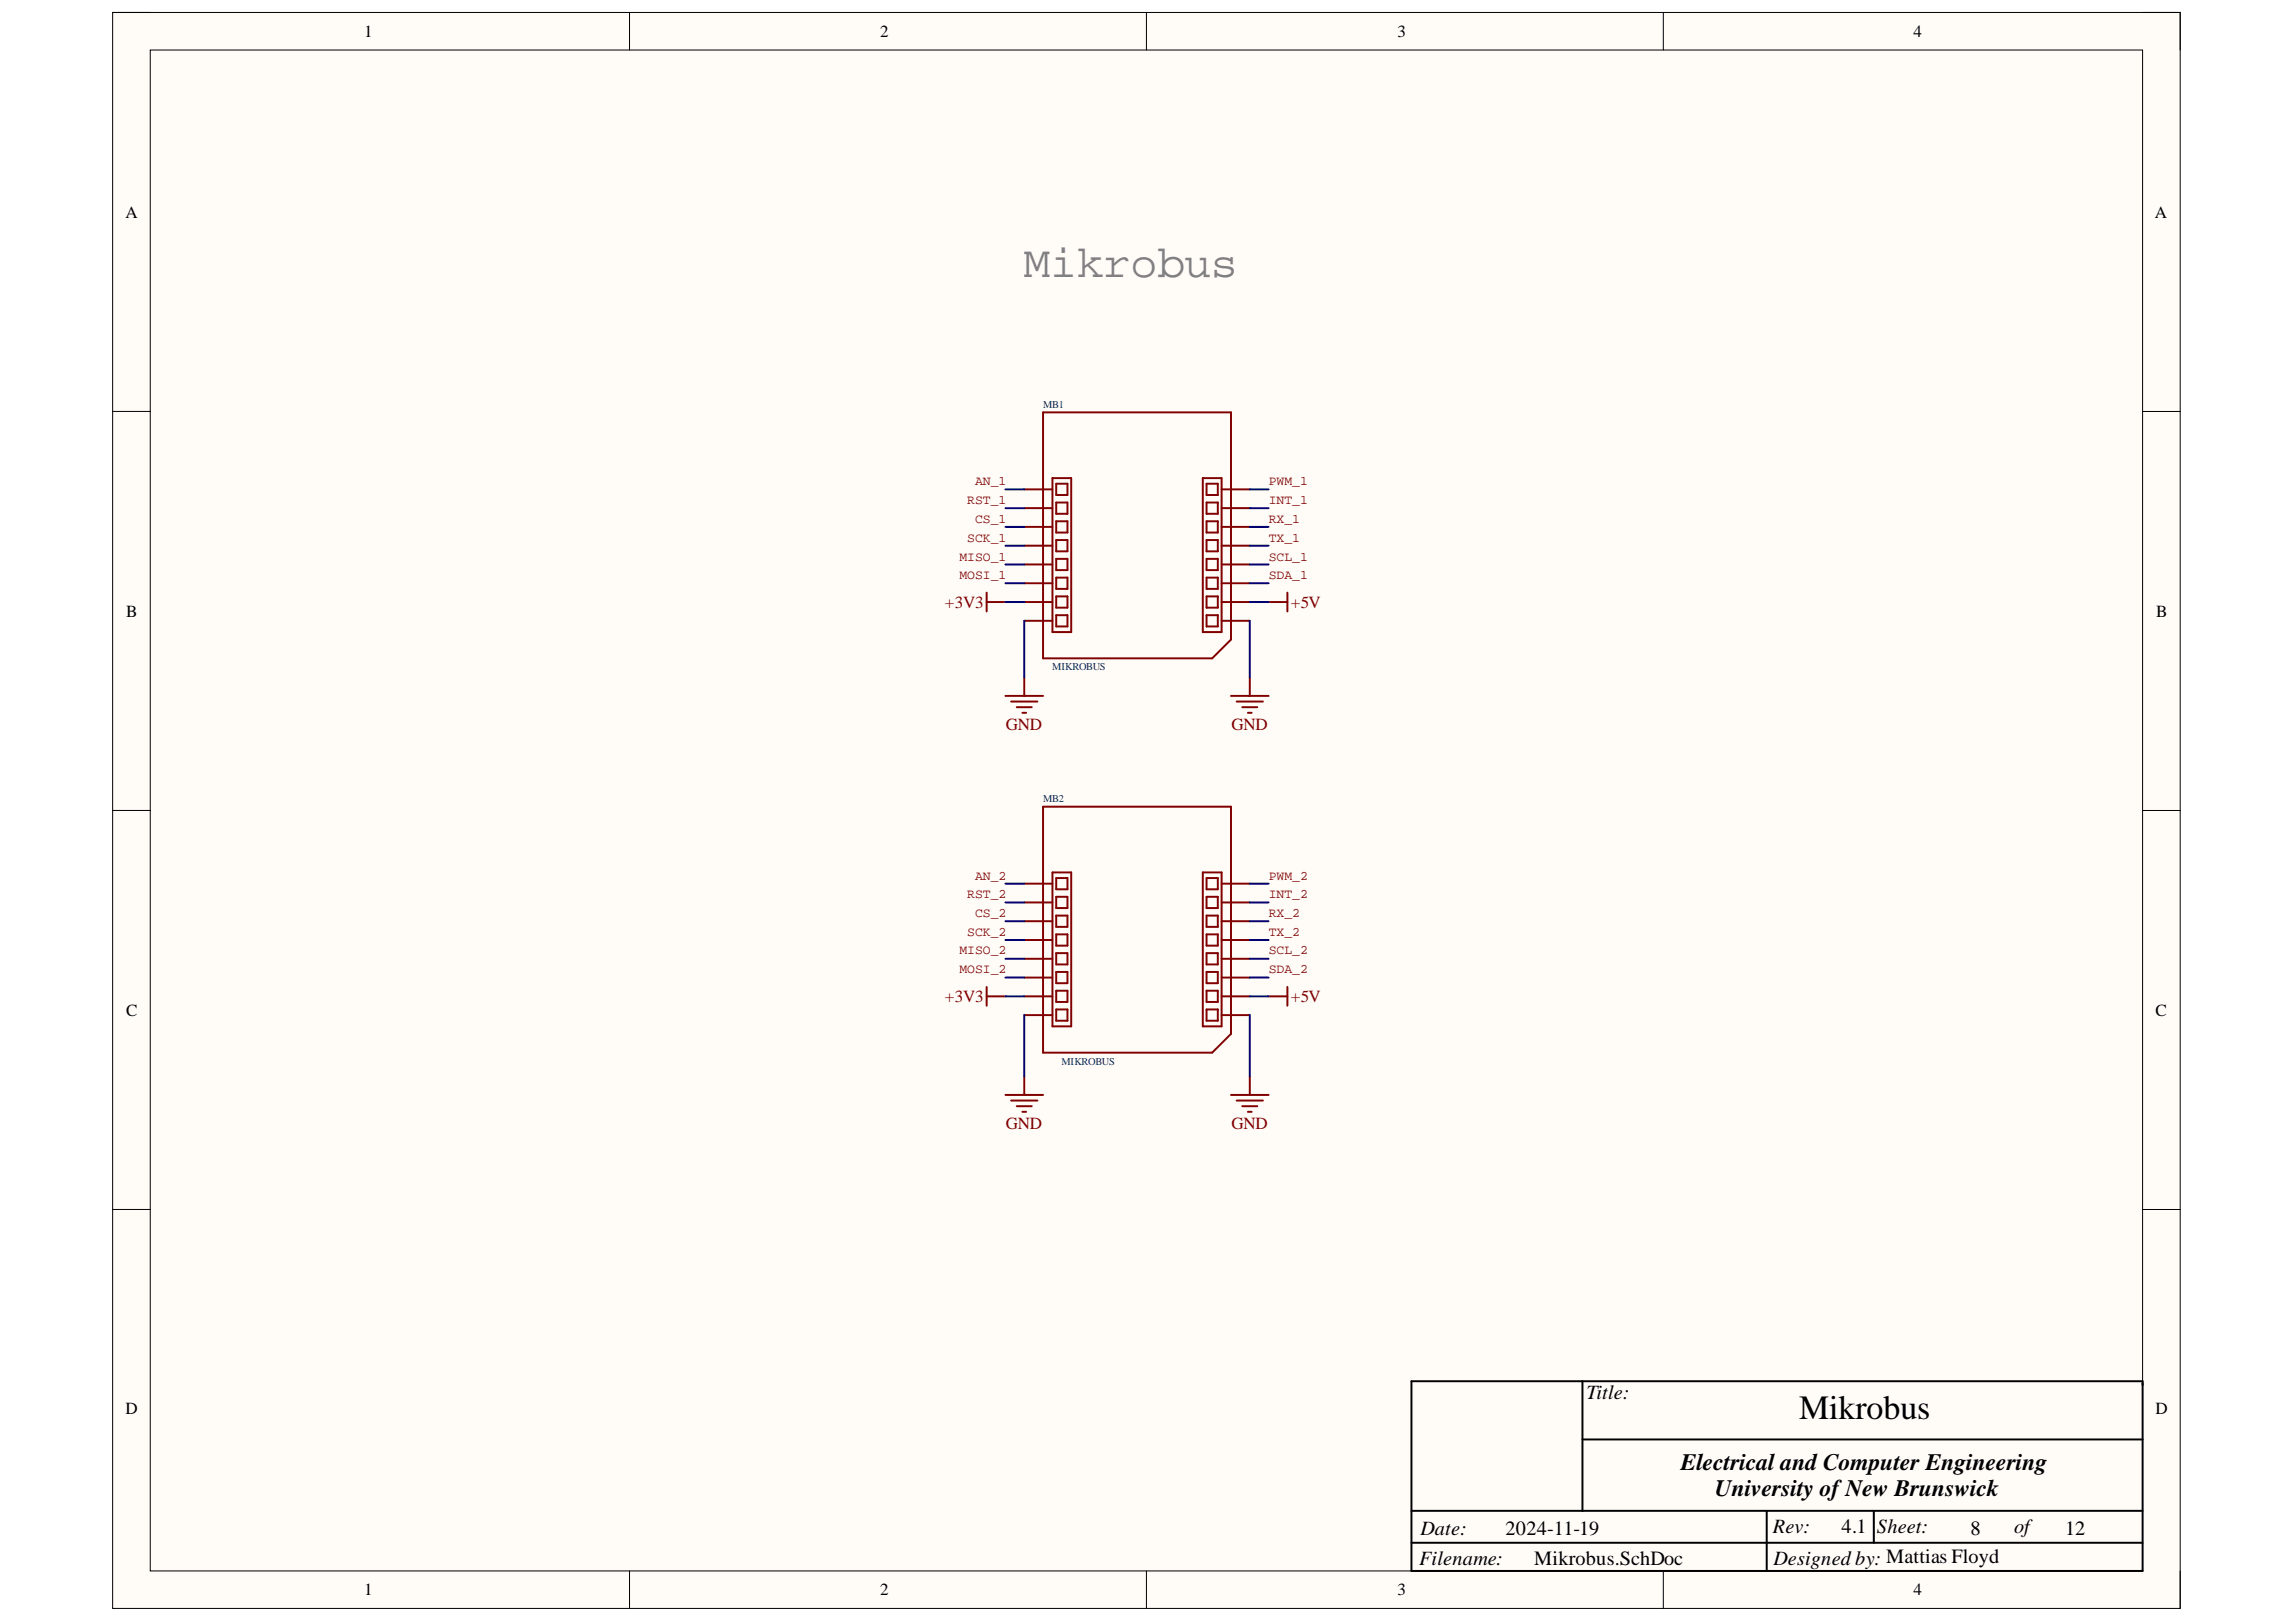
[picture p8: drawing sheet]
<svg xmlns="http://www.w3.org/2000/svg" width="297mm" height="210mm" viewBox="0 0 297 210" stroke-linecap="round" stroke-linejoin="round" font-family="sans-serif">
<defs><g id="words">
<text font-size="5.8" fill="#808080" x="132.4" y="35.8">Mikrobus</text>
<text font-size="4.4" x="232.8" y="183.6">Mikrobus</text>
<g font-size="3">
<text x="217.4" y="190.2">Electrical and Computer Engineering</text>
<text x="221.8" y="193.6">University of New Brunswick</text>
</g>
<g font-size="2.6">
<text x="205.3" y="181.1">Title:</text>
<text x="183.6" y="202.5">Filename:</text>
<text x="183.8" y="198.6">Date:</text>
<text x="194.8" y="198.6">2024-11-19</text>
<text x="198.5" y="202.5">Mikrobus.SchDoc</text>
<text x="229.4" y="198.3">Rev:</text>
<text x="229.5" y="202.5">Designed by: Mattias Floyd</text>
<text x="238.3" y="198.3">4.1</text>
<text x="242.8" y="198.3">Sheet:</text>
<text x="254.9" y="198.6">8</text>
<text x="260.6" y="198.3">of</text>
<text x="267.2" y="198.6">12</text>
</g>
<g font-size="2.2">
<text x="47.1" y="4.8">1</text>
<text x="113.9" y="4.8">2</text>
<text x="180.8" y="4.8">3</text>
<text x="247.6" y="4.8">4</text>
<text x="16.2" y="28.1">A</text>
<text x="278.8" y="28.1">A</text>
<text x="16.3" y="79.8">B</text>
<text x="278.9" y="79.8">B</text>
<text x="16.3" y="131.5">C</text>
<text x="278.9" y="131.5">C</text>
<text x="16.2" y="183">D</text>
<text x="278.9" y="183">D</text>
<text x="47.1" y="206.5">1</text>
<text x="113.9" y="206.5">2</text>
<text x="180.8" y="206.5">3</text>
<text x="247.6" y="206.5">4</text>
</g>
<g font-size="2.2" fill="#800000">
<text x="122.3" y="78.6">+3V3</text>
<text x="167" y="78.6">+5V</text>
<text x="130.1" y="94.4">GND</text>
<text x="159.3" y="94.4">GND</text>
<text x="122.3" y="129.7">+3V3</text>
<text x="167" y="129.7">+5V</text>
<text x="130.1" y="146.1">GND</text>
<text x="159.3" y="146.1">GND</text>
</g>
<g font-size="1.7" fill="#800000">
<text x="125.1" y="65.3">RST_1</text>
<text x="126.1" y="62.8">AN_1</text>
<text x="164.1" y="62.8">PWM_1</text>
<text x="164.1" y="65.3">INT_1</text>
<text x="125.1" y="70.1">SCK_1</text>
<text x="126.1" y="67.6">CS_1</text>
<text x="164.1" y="67.6">RX_1</text>
<text x="164.1" y="70.1">TX_1</text>
<text x="124.1" y="72.5">MISO_1</text>
<text x="124.1" y="75">MOSI_1</text>
<text x="164.1" y="72.5">SCL_1</text>
<text x="164.1" y="75">SDA_1</text>
<text x="126.1" y="113.9">AN_2</text>
<text x="164.1" y="113.9">PWM_2</text>
<text x="125.1" y="116.2">RST_2</text>
<text x="126.1" y="118.7">CS_2</text>
<text x="164.1" y="116.2">INT_2</text>
<text x="164.1" y="118.7">RX_2</text>
<text x="124.1" y="123.5">MISO_2</text>
<text x="124.1" y="126">MOSI_2</text>
<text x="125.1" y="121.1">SCK_2</text>
<text x="164.1" y="121.1">TX_2</text>
<text x="164.1" y="123.5">SCL_2</text>
<text x="164.1" y="126">SDA_2</text>
</g>
<g font-size="1.4" fill="#073763">
<text x="134.9" y="52.8">MB1</text>
<text x="136.1" y="86.7">MIKROBUS</text>
<text x="134.9" y="103.7">MB2</text>
<text x="137.3" y="137.8">MIKROBUS</text>
</g>
</g></defs>
<path d="M14.6 1.6h267.5v206.5h-267.5z" fill-rule="evenodd" fill="#fffcf8"/>
<path d="M14.6 1.6h267.5v206.5h-267.5z" fill="none" stroke="#000" stroke-width=".13"/>
<path d="M19.4 6.5h257.8v196.8h-257.8z" fill-rule="evenodd" fill="#fffcf8"/>
<g fill="none" stroke="#000" stroke-width=".13">
<path d="M14.6 1.6h4.8M19.4 6.5h257.8v196.8h-257.8zM81.4 1.6v4.9M148.3 1.6v4.9M215.2 1.6v4.9M277.2 1.6h4.9v4.9M14.6 53.2h4.8M277.2 53.2h4.9M14.6 104.9h4.8M277.2 104.9h4.9M14.6 156.5h4.8M277.2 156.5h4.9"/>
<path d="M81.4 203.3v4.8M148.3 203.3v4.8M215.2 203.3v4.8M282.1 203.3v4.8"/>
</g>
<path d="M182.6 178.7h94.6v24.6h-94.6zM204.7 178.7v16.8M182.6 199.6h94.6M182.6 195.5h94.6M204.7 186.3h72.5M228.6 195.5v7.8M242.4 195.5v4.1" fill="none" stroke="#000" stroke-width=".25"/>
<g fill="none" stroke="#800000" stroke-width=".25">
<path d="M134.9 53.4h24.4v29.4l-2.5 2.4h-21.9zM127.6 77.9h2.5M127.6 76.7v2.4M132.5 77.9h3.7M132.5 75.5h3.7M132.5 73h3.7M132.5 70.6h3.7M132.5 68.2h3.7M132.5 65.8h3.7M132.5 63.3h3.7M136.2 61.9h2.4v19.9h-2.4zM136.6 62.6h1.5v1.5h-1.5z"/>
<path d="M136.6 65h1.5v1.5h-1.5zM136.6 67.5h1.5v1.4h-1.5zM136.6 69.9h1.5v1.4h-1.5zM136.6 72.3h1.5v1.5h-1.5zM136.6 74.7h1.5v1.5h-1.5zM136.6 77.2h1.5v1.4h-1.5zM136.6 79.6h1.5v1.5h-1.5zM155.6 61.9h2.4v19.9h-2.4zM156.1 62.6h1.5v1.5h-1.5zM156.1 65h1.5v1.5h-1.5zM156.1 67.5h1.5v1.4h-1.5zM156.1 69.9h1.5v1.4h-1.5z"/>
<path d="M156.1 72.3h1.5v1.5h-1.5zM156.1 74.7h1.5v1.5h-1.5zM156.1 77.2h1.5v1.4h-1.5zM156.1 79.6h1.5v1.5h-1.5zM158 77.9h3.7M158 75.5h3.7M158 73h3.7M158 70.6h3.7M158 68.2h3.7M158 65.8h3.7M158 63.3h3.7M164.1 77.9h2.5"/>
<path d="M166.6 76.7v2.4M130.1 90.1h4.8M130.8 90.8h3.4M131.5 91.5h2M132.3 92.2h.5M132.5 80.3h3.7M132.5 87.6v2.5M158 80.3h3.7M159.3 90.1h4.8M160 90.8h3.4M160.7 91.5h2M161.4 92.2h.5"/>
<path d="M161.7 87.6v2.5M132.5 119.2h3.7M132.5 116.8h3.7M132.5 114.4h3.7M134.9 104.4h24.4v29.4l-2.5 2.4h-21.9zM136.2 112.9h2.4v19.9h-2.4zM136.6 118.5h1.5v1.4h-1.5zM136.6 116.1h1.5v1.4h-1.5zM136.6 113.6h1.5v1.5h-1.5zM155.6 112.9h2.4v19.9h-2.4zM156.1 113.6h1.5v1.5h-1.5zM156.1 116.1h1.5v1.4h-1.5z"/>
<path d="M156.1 118.5h1.5v1.4h-1.5zM158 119.2h3.7M158 116.8h3.7M158 114.4h3.7M127.6 128.9h2.5M127.6 127.7v2.4M132.5 131.4h3.7M132.5 128.9h3.7M132.5 126.5h3.7M132.5 124.1h3.7M132.5 121.6h3.7M132.5 139.3v2.4"/>
<path d="M136.6 130.6h1.5v1.5h-1.5zM136.6 128.2h1.5v1.5h-1.5zM136.6 125.8h1.5v1.4h-1.5zM136.6 123.3h1.5v1.5h-1.5zM136.6 120.9h1.5v1.5h-1.5zM156.1 130.6h1.5v1.5h-1.5zM156.1 120.9h1.5v1.5h-1.5zM156.1 123.3h1.5v1.5h-1.5zM156.1 125.8h1.5v1.4h-1.5zM156.1 128.2h1.5v1.5h-1.5zM158 131.4h3.7M158 128.9h3.7"/>
<path d="M158 126.5h3.7M158 124.1h3.7M158 121.6h3.7M161.7 139.3v2.4M164.1 128.9h2.5M166.6 127.7v2.4M130.1 141.7h4.8M130.8 142.4h3.4M131.5 143.2h2M132.3 143.9h.5M159.3 141.7h4.8M160 142.4h3.4"/>
<path d="M160.7 143.2h2M161.4 143.9h.5"/>
</g>
<g fill="none" stroke="#000080" stroke-width=".25">
<path d="M130.1 77.9h2.4M130.1 75.5h2.4M130.1 73h2.4M130.1 70.6h2.4M130.1 68.2h2.4M130.1 65.8h2.4M130.1 63.3h2.4M161.7 77.9h2.4M161.7 75.5h2.4M161.7 73h2.4M161.7 70.6h2.4M161.7 68.2h2.4"/>
<path d="M161.7 65.8h2.4M161.7 63.3h2.4M132.5 80.3v7.3M161.7 80.3v7.3M130.1 119.2h2.4M130.1 116.8h2.4M130.1 114.4h2.4M161.7 119.2h2.4M161.7 116.8h2.4M161.7 114.4h2.4M130.1 126.5h2.4M130.1 128.9h2.4"/>
<path d="M130.1 124.1h2.4M130.1 121.6h2.4M132.5 131.4v7.9M161.7 126.5h2.4M161.7 128.9h2.4M161.7 124.1h2.4M161.7 121.6h2.4M161.7 131.4v7.9"/>
</g>
<use href="#words"/>
</svg>
